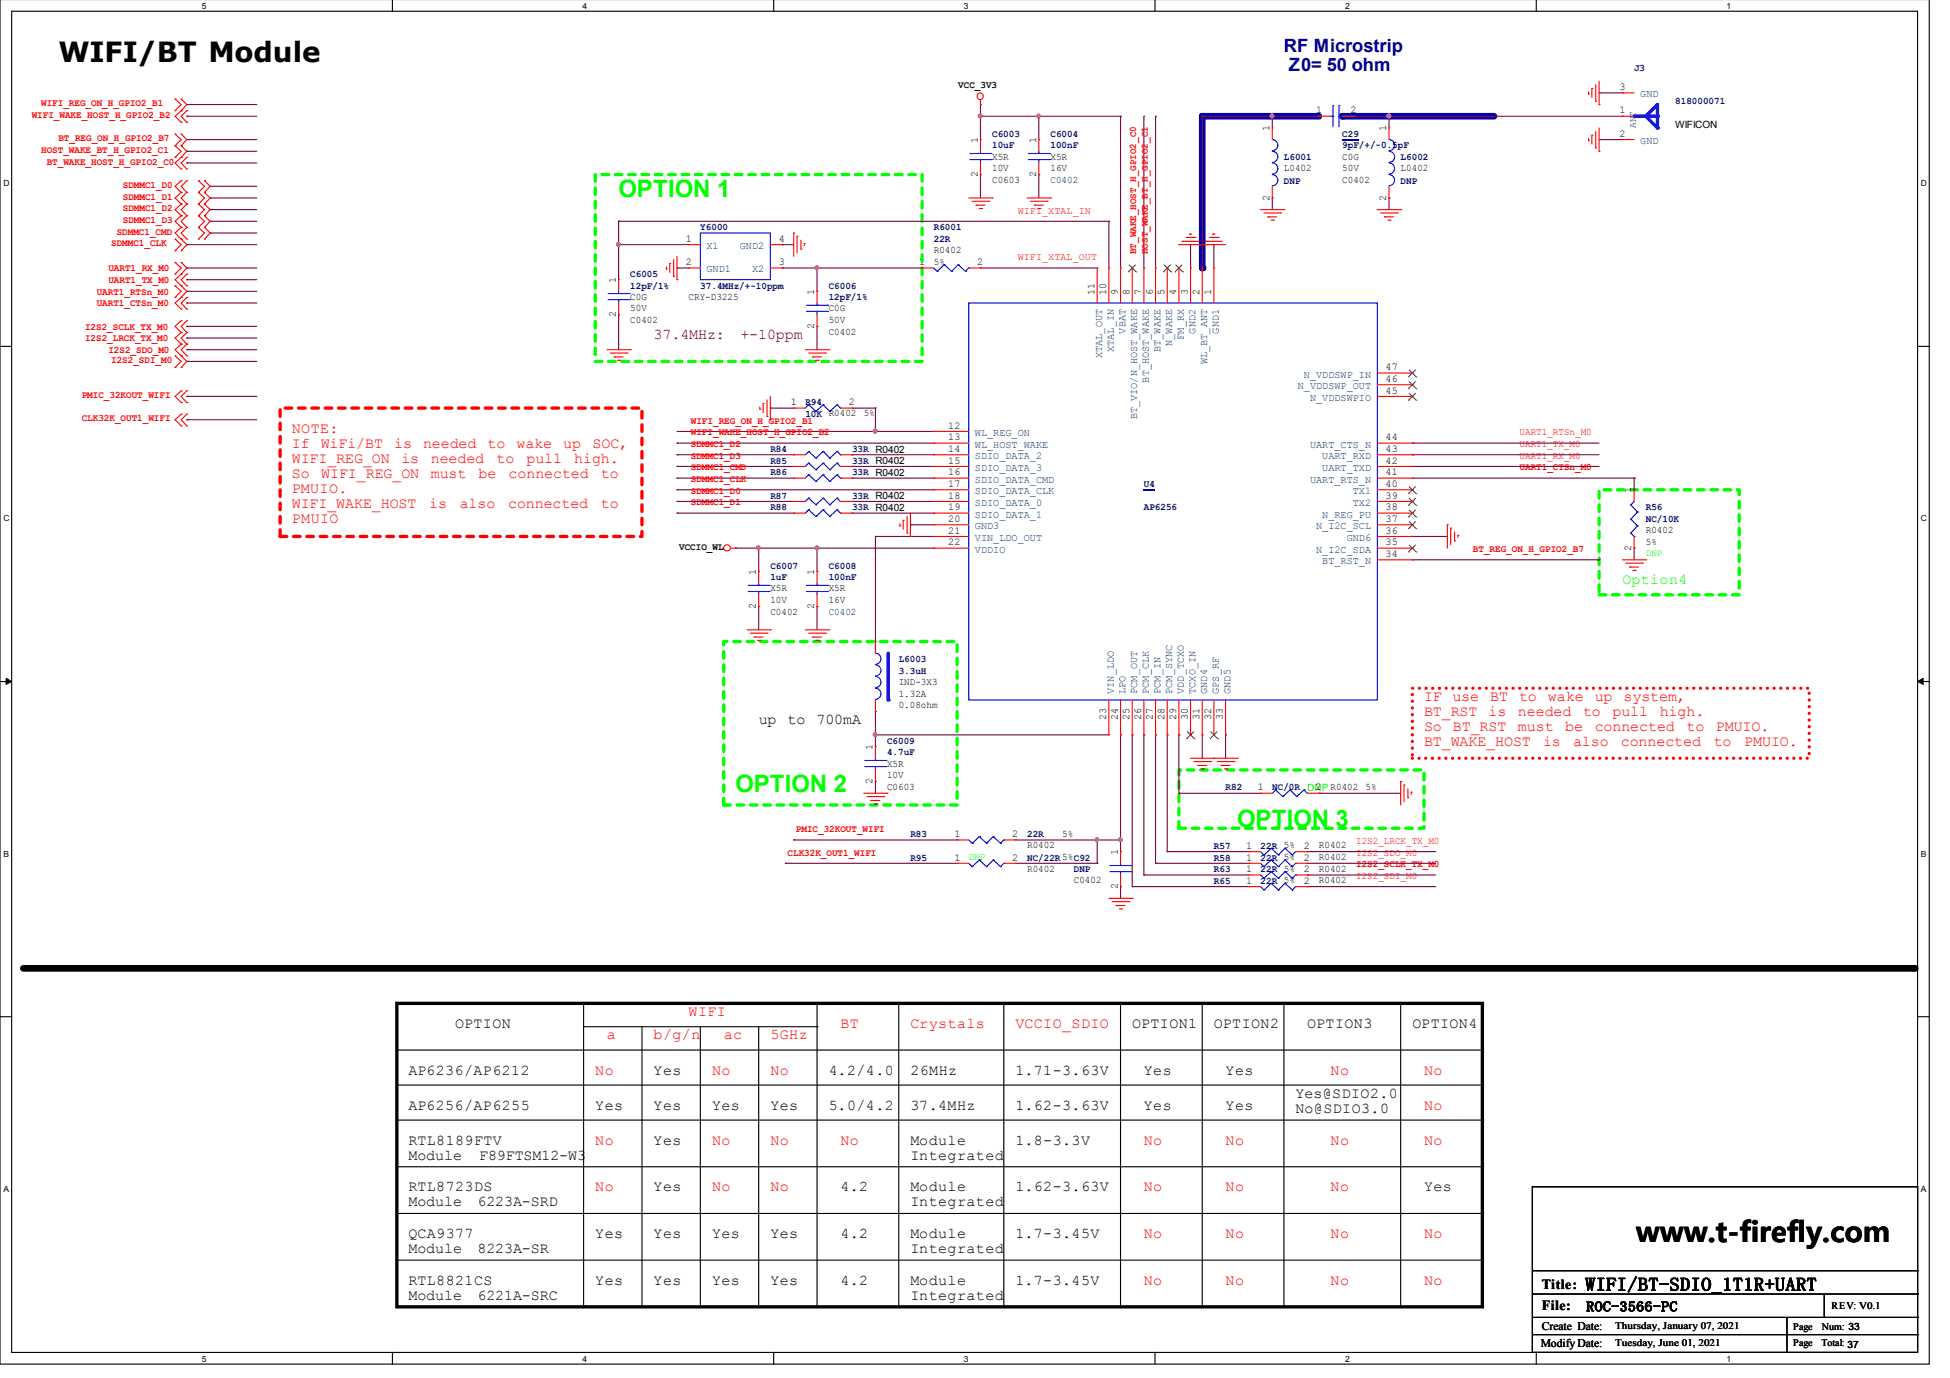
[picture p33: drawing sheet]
<svg xmlns="http://www.w3.org/2000/svg" width="297mm" height="210mm" viewBox="0 0 297 210" stroke-linecap="round" stroke-linejoin="round" font-family="sans-serif">
<defs><g id="words">
<g font-size="4.2">
<text x="8.9" y="9.5">WIFI/BT Module</text>
<text x="249.3" y="189.2">www.t-firefly.com</text>
</g>
<g font-size="3.6" fill="#01ff00">
<text x="94.2" y="30">OPTION 1</text>
<text x="112" y="120.7">OPTION 2</text>
<text x="188.5" y="126">OPTION 3</text>
</g>
<g font-size="2.8" fill="#00007f">
<text x="195.6" y="7.9">RF Microstrip</text>
<text x="196.3" y="10.8">Z0= 50 ohm</text>
</g>
<text font-size="2.8" x="241.5" y="196.6">WIFI/BT-SDIO_1T1R+UART</text>
<g font-size="2.3" fill="#7f0000">
<text x="99.6" y="51.7">37.4MHz:</text>
<text x="112.8" y="51.7">+-10ppm</text>
</g>
<g font-size="2.3" fill="#f00">
<text x="44.4" y="65.9">NOTE:</text>
<text x="44.4" y="68.2">If</text>
<text x="44.4" y="70.5">WIFI_REG_ON</text>
<text x="48.9" y="68.2">WiFi/BT</text>
<text x="60" y="68.2">is</text>
<text x="61.1" y="70.5">is</text>
<text x="64.4" y="68.2">needed</text>
<text x="65.6" y="70.5">needed</text>
<text x="74.3" y="68.2">to</text>
<text x="75.6" y="70.5">to</text>
<text x="78.7" y="68.2">wake</text>
<text x="80.2" y="70.5">pull</text>
<text x="85.8" y="68.2">up</text>
<text x="87.5" y="70.5">high.</text>
<text x="90.3" y="68.2">SOC,</text>
<text x="44.4" y="72.7">So</text>
<text x="44.4" y="75">PMUIO.</text>
<text x="44.4" y="77.3">WIFI_WAKE_HOST</text>
<text x="48.9" y="72.7">WIFI_REG_ON</text>
<text x="65.4" y="77.3">is</text>
<text x="65.6" y="72.7">must</text>
<text x="70" y="77.3">also</text>
<text x="72.9" y="72.7">be</text>
<text x="77.4" y="77.3">connected</text>
<text x="77.5" y="72.7">connected</text>
<text x="91.5" y="72.7">to</text>
<text x="91.5" y="77.3">to</text>
<text x="44.4" y="79.6">PMUIO</text>
<text x="216.9" y="106.8">IF use</text>
<text x="227" y="106.8">BT</text>
<text x="231.4" y="106.8">to</text>
<text x="235.8" y="106.8">wake</text>
<text x="242.9" y="106.8">up</text>
<text x="247.3" y="106.8">system,</text>
<text x="216.9" y="109.1">BT_RST</text>
<text x="216.9" y="111.3">So</text>
<text x="216.9" y="113.6">BT_WAKE_HOST</text>
<text x="221.3" y="111.3">BT_RST</text>
<text x="226.7" y="109.1">is</text>
<text x="231.2" y="109.1">needed</text>
<text x="231.2" y="111.3">must</text>
<text x="235" y="113.6">is</text>
<text x="238.4" y="111.3">be</text>
<text x="239.6" y="113.6">also</text>
<text x="241.1" y="109.1">to</text>
<text x="242.9" y="111.3">connected</text>
<text x="245.6" y="109.1">pull</text>
<text x="246.9" y="113.6">connected</text>
<text x="252.8" y="109.1">high.</text>
<text x="256.9" y="111.3">to</text>
<text x="261" y="113.6">to</text>
<text x="261.4" y="111.3">PMUIO.</text>
<text x="265.7" y="113.6">PMUIO.</text>
<text x="104.9" y="154.8">WIFI</text>
<text x="92.5" y="158.3">a</text>
<text x="99.6" y="158.3">b/g/n</text>
<text x="110.2" y="158.3">ac</text>
<text x="117.3" y="158.3">5GHz</text>
<text x="128" y="156.6">BT</text>
<text x="138.7" y="156.6">Crystals</text>
<text x="154.7" y="156.6">VCCIO_SDIO</text>
<text x="90.7" y="163.7">No</text>
<text x="108.5" y="163.7">No</text>
<text x="117.3" y="163.7">No</text>
<text x="202.7" y="163.7">No</text>
<text x="216.9" y="163.7">No</text>
<text x="216.9" y="169">No</text>
<text x="90.7" y="174.3">No</text>
<text x="108.5" y="174.3">No</text>
<text x="117.3" y="174.3">No</text>
<text x="128" y="174.3">No</text>
<text x="174.2" y="174.3">No</text>
<text x="186.7" y="174.3">No</text>
<text x="202.7" y="174.3">No</text>
<text x="216.9" y="174.3">No</text>
<text x="90.7" y="181.5">No</text>
<text x="108.5" y="181.5">No</text>
<text x="117.3" y="181.5">No</text>
<text x="174.2" y="181.5">No</text>
<text x="186.7" y="181.5">No</text>
<text x="202.7" y="181.5">No</text>
<text x="174.2" y="188.6">No</text>
<text x="186.7" y="188.6">No</text>
<text x="202.7" y="188.6">No</text>
<text x="216.9" y="188.6">No</text>
<text x="174.2" y="195.7">No</text>
<text x="186.7" y="195.7">No</text>
<text x="202.7" y="195.7">No</text>
<text x="216.9" y="195.7">No</text>
</g>
<text font-size="2.3" fill="#01ff00" x="247.1" y="89">Option4</text>
<g font-size="2.3">
<text x="115.6" y="110.3">up</text>
<text x="120" y="110.3">to</text>
<text x="124.4" y="110.3">700mA</text>
<text x="69.3" y="156.6">OPTION</text>
<text x="172.5" y="156.6">OPTION1</text>
<text x="184.9" y="156.6">OPTION2</text>
<text x="199.1" y="156.6">OPTION3</text>
<text x="215.1" y="156.6">OPTION4</text>
<text x="62.2" y="163.7">AP6236/AP6212</text>
<text x="99.6" y="163.7">Yes</text>
<text x="126.2" y="163.7">4.2/4.0</text>
<text x="138.7" y="163.7">26MHz</text>
<text x="154.7" y="163.7">1.71-3.63V</text>
<text x="174.2" y="163.7">Yes</text>
<text x="186.7" y="163.7">Yes</text>
<text x="197.4" y="167.2">Yes@SDIO2.0</text>
<text x="62.2" y="169">AP6256/AP6255</text>
<text x="90.7" y="169">Yes</text>
<text x="99.6" y="169">Yes</text>
<text x="108.5" y="169">Yes</text>
<text x="117.3" y="169">Yes</text>
<text x="126.2" y="169">5.0/4.2</text>
<text x="138.7" y="169">37.4MHz</text>
<text x="154.7" y="169">1.62-3.63V</text>
<text x="174.2" y="169">Yes</text>
<text x="186.7" y="169">Yes</text>
<text x="197.4" y="169.5">No@SDIO3.0</text>
<text x="62.2" y="174.3">RTL8189FTV</text>
<text x="62.2" y="176.6">Module</text>
<text x="73" y="176.6">F89FTSM12-W3</text>
<text x="99.6" y="174.3">Yes</text>
<text x="138.7" y="174.3">Module</text>
<text x="138.7" y="176.6">Integrated</text>
<text x="154.7" y="174.3">1.8-3.3V</text>
<text x="62.2" y="183.7">Module</text>
<text x="62.2" y="181.5">RTL8723DS</text>
<text x="72.7" y="183.7">6223A-SRD</text>
<text x="99.6" y="181.5">Yes</text>
<text x="128" y="181.5">4.2</text>
<text x="138.7" y="181.5">Module</text>
<text x="138.7" y="183.7">Integrated</text>
<text x="154.7" y="181.5">1.62-3.63V</text>
<text x="216.9" y="181.5">Yes</text>
<text x="62.2" y="190.9">Module</text>
<text x="62.2" y="188.6">QCA9377</text>
<text x="72.7" y="190.9">8223A-SR</text>
<text x="90.7" y="188.6">Yes</text>
<text x="99.6" y="188.6">Yes</text>
<text x="108.5" y="188.6">Yes</text>
<text x="117.3" y="188.6">Yes</text>
<text x="128" y="188.6">4.2</text>
<text x="138.7" y="188.6">Module</text>
<text x="138.7" y="190.9">Integrated</text>
<text x="154.7" y="188.6">1.7-3.45V</text>
<text x="62.2" y="195.7">RTL8821CS</text>
<text x="62.2" y="198">Module</text>
<text x="72.7" y="198">6221A-SRC</text>
<text x="90.7" y="195.7">Yes</text>
<text x="99.6" y="195.7">Yes</text>
<text x="108.5" y="195.7">Yes</text>
<text x="117.3" y="195.7">Yes</text>
<text x="128" y="195.7">4.2</text>
<text x="138.7" y="195.7">Module</text>
<text x="138.7" y="198">Integrated</text>
<text x="154.7" y="195.7">1.7-3.45V</text>
</g>
<g font-size="2.1">
<text x="234.9" y="196.3">Title:</text>
<text x="234.9" y="199.5">File:</text>
<text x="241.6" y="199.7">ROC-3566-PC</text>
</g>
<g font-size="1.8">
<text x="234.9" y="202.5">Create Date:</text>
<text x="234.7" y="205.2">Modify Date:</text>
</g>
<g font-size="1.6">
<text x="200.5" y="17.3">1</text>
<text x="205.7" y="17.3">2</text>
<text x="246.7" y="17.3">1</text>
<text x="246.7" y="13.7">3</text>
<text x="148.9" y="21.8" transform="rotate(-90 148.9 21.8)">1</text>
<text x="157.8" y="21.8" transform="rotate(-90 157.8 21.8)">1</text>
<text x="193.4" y="20" transform="rotate(-90 193.4 20)">1</text>
<text x="211.2" y="20" transform="rotate(-90 211.2 20)">1</text>
<text x="246.7" y="20.8">2</text>
<text x="148.9" y="27" transform="rotate(-90 148.9 27)">2</text>
<text x="157.8" y="27" transform="rotate(-90 157.8 27)">2</text>
<text x="193.4" y="30.6" transform="rotate(-90 193.4 30.6)">2</text>
<text x="211.2" y="30.6" transform="rotate(-90 211.2 30.6)">2</text>
<text x="104.5" y="36.8">1</text>
<text x="104.5" y="40.4">2</text>
<text x="118.6" y="40.4">3</text>
<text x="118.6" y="36.8">4</text>
<text x="140" y="40.4">1</text>
<text x="148.8" y="40.4">2</text>
<text x="93.8" y="43.1" transform="rotate(-90 93.8 43.1)">1</text>
<text x="124" y="44.9" transform="rotate(-90 124 44.9)">1</text>
<text x="166.7" y="44.9" transform="rotate(-90 166.7 44.9)">11</text>
<text x="168.5" y="44.9" transform="rotate(-90 168.5 44.9)">10</text>
<text x="170.3" y="44.9" transform="rotate(-90 170.3 44.9)">9</text>
<text x="172" y="44.9" transform="rotate(-90 172 44.9)">8</text>
<text x="173.8" y="44.9" transform="rotate(-90 173.8 44.9)">7</text>
<text x="175.6" y="44.9" transform="rotate(-90 175.6 44.9)">6</text>
<text x="177.4" y="44.9" transform="rotate(-90 177.4 44.9)">5</text>
<text x="179.2" y="44.9" transform="rotate(-90 179.2 44.9)">4</text>
<text x="180.9" y="44.9" transform="rotate(-90 180.9 44.9)">3</text>
<text x="182.7" y="44.9" transform="rotate(-90 182.7 44.9)">2</text>
<text x="184.5" y="44.9" transform="rotate(-90 184.5 44.9)">1</text>
<text x="93.8" y="48.4" transform="rotate(-90 93.8 48.4)">2</text>
<text x="124" y="50.1" transform="rotate(-90 124 50.1)">2</text>
<text x="211.1" y="60">45</text>
<text x="211.1" y="58.2">46</text>
<text x="211.1" y="56.4">47</text>
<text x="120.5" y="61.7">1</text>
<text x="129.3" y="61.7">2</text>
<text x="144.4" y="65.3">12</text>
<text x="144.4" y="67.1">13</text>
<text x="144.4" y="68.8">14</text>
<text x="144.4" y="70.6">15</text>
<text x="211.1" y="70.6">42</text>
<text x="211.1" y="68.8">43</text>
<text x="211.1" y="67.1">44</text>
<text x="144.4" y="76">18</text>
<text x="144.4" y="74.2">17</text>
<text x="144.4" y="72.4">16</text>
<text x="144.4" y="77.7">19</text>
<text x="211.1" y="76">39</text>
<text x="211.1" y="77.7">38</text>
<text x="211.1" y="74.2">40</text>
<text x="211.1" y="72.4">41</text>
<text x="248.5" y="75.1" transform="rotate(-90 248.5 75.1)">1</text>
<text x="144.4" y="83.1">22</text>
<text x="144.4" y="79.5">20</text>
<text x="144.4" y="81.3">21</text>
<text x="211.1" y="79.5">37</text>
<text x="211.1" y="83.1">35</text>
<text x="211.1" y="81.3">36</text>
<text x="248.5" y="83.9" transform="rotate(-90 248.5 83.9)">2</text>
<text x="115.1" y="87.6" transform="rotate(-90 115.1 87.6)">1</text>
<text x="124" y="87.6" transform="rotate(-90 124 87.6)">1</text>
<text x="211.1" y="84.9">34</text>
<text x="115.1" y="92.8" transform="rotate(-90 115.1 92.8)">2</text>
<text x="124" y="92.8" transform="rotate(-90 124 92.8)">2</text>
<text x="168.5" y="109.7" transform="rotate(-90 168.5 109.7)">23</text>
<text x="170.3" y="109.7" transform="rotate(-90 170.3 109.7)">24</text>
<text x="172" y="109.7" transform="rotate(-90 172 109.7)">25</text>
<text x="173.8" y="109.7" transform="rotate(-90 173.8 109.7)">26</text>
<text x="175.6" y="109.7" transform="rotate(-90 175.6 109.7)">27</text>
<text x="177.4" y="109.7" transform="rotate(-90 177.4 109.7)">28</text>
<text x="179.2" y="109.7" transform="rotate(-90 179.2 109.7)">29</text>
<text x="180.9" y="109.7" transform="rotate(-90 180.9 109.7)">30</text>
<text x="182.7" y="109.7" transform="rotate(-90 182.7 109.7)">31</text>
<text x="184.5" y="109.7" transform="rotate(-90 184.5 109.7)">32</text>
<text x="186.3" y="109.7" transform="rotate(-90 186.3 109.7)">33</text>
<text x="132.9" y="119.5" transform="rotate(-90 132.9 119.5)">2</text>
<text x="132.9" y="114.2" transform="rotate(-90 132.9 114.2)">1</text>
<text x="191.6" y="120.4">1</text>
<text x="200.4" y="120.4">2</text>
<text x="145.4" y="127.5">1</text>
<text x="145.4" y="131.1">1</text>
<text x="154.2" y="127.5">2</text>
<text x="154.2" y="131.1">2</text>
<text x="170.3" y="130.2" transform="rotate(-90 170.3 130.2)">1</text>
<text x="189.8" y="131.1">1</text>
<text x="189.8" y="129.3">1</text>
<text x="198.6" y="131.1">2</text>
<text x="198.6" y="129.3">2</text>
<text x="170.3" y="135.5" transform="rotate(-90 170.3 135.5)">2</text>
<text x="189.8" y="132.9">1</text>
<text x="189.8" y="134.6">1</text>
<text x="198.6" y="132.9">2</text>
<text x="198.6" y="134.6">2</text>
</g>
<g font-size="1.6" fill="#003f7f">
<text x="249.9" y="14.8">GND</text>
<text x="249.9" y="21.9">GND</text>
<text x="107.6" y="37.9">X1</text>
<text x="107.6" y="41.5">GND1</text>
<text x="112.7" y="37.9">GND2</text>
<text x="114.6" y="41.5">X2</text>
<text x="169.7" y="53.6" transform="rotate(-90 169.7 53.6)">XTAL_IN</text>
<text x="171.4" y="50.8" transform="rotate(-90 171.4 50.8)">VBAT</text>
<text x="176.8" y="53.6" transform="rotate(-90 176.8 53.6)">BT_WAKE</text>
<text x="178.6" y="52.7" transform="rotate(-90 178.6 52.7)">N_WAKE</text>
<text x="180.3" y="51.7" transform="rotate(-90 180.3 51.7)">FM_RX</text>
<text x="182.1" y="50.8" transform="rotate(-90 182.1 50.8)">GND2</text>
<text x="185.7" y="50.8" transform="rotate(-90 185.7 50.8)">GND1</text>
<text x="167.9" y="54.5" transform="rotate(-90 167.9 54.5)">XTAL_OUT</text>
<text x="175" y="58.3" transform="rotate(-90 175 58.3)">BT_HOST_WAKE</text>
<text x="183.9" y="55.5" transform="rotate(-90 183.9 55.5)">WL_BT_ANT</text>
<text x="197.7" y="59.3">N_VDDSWP_OUT</text>
<text x="198.6" y="57.5">N_VDDSWP_IN</text>
<text x="173.2" y="63.9" transform="rotate(-90 173.2 63.9)">BT_VIO/N_HOST_WAKE</text>
<text x="199.6" y="61.1">N_VDDSWPIO</text>
<text x="148.5" y="68.2">WL_HOST_WAKE</text>
<text x="148.5" y="69.9">SDIO_DATA_2</text>
<text x="148.5" y="71.7">SDIO_DATA_3</text>
<text x="148.5" y="66.4">WL_REG_ON</text>
<text x="199.6" y="68.2">UART_CTS_N</text>
<text x="201.4" y="71.7">UART_TXD</text>
<text x="201.4" y="69.9">UART_RXD</text>
<text x="148.5" y="77.1">SDIO_DATA_0</text>
<text x="148.5" y="75.3">SDIO_DATA_CLK</text>
<text x="148.5" y="73.5">SDIO_DATA_CMD</text>
<text x="199.6" y="73.5">UART_RTS_N</text>
<text x="206.1" y="77.1">TX2</text>
<text x="206.1" y="75.3">TX1</text>
<text x="148.5" y="78.8">SDIO_DATA_1</text>
<text x="148.5" y="80.6">GND3</text>
<text x="148.5" y="82.4">VIN_LDO_OUT</text>
<text x="200.5" y="80.6">N_I2C_SCL</text>
<text x="201.4" y="78.8">N_REG_PU</text>
<text x="205.1" y="82.4">GND6</text>
<text x="148.5" y="84.2">VDDIO</text>
<text x="200.5" y="84.2">N_I2C_SDA</text>
<text x="201.4" y="86">BT_RST_N</text>
<text x="169.7" y="105.7" transform="rotate(-90 169.7 105.7)">VIN_LDO</text>
<text x="171.4" y="105.7" transform="rotate(-90 171.4 105.7)">LPO</text>
<text x="173.2" y="105.7" transform="rotate(-90 173.2 105.7)">PCM_OUT</text>
<text x="175" y="105.7" transform="rotate(-90 175 105.7)">PCM_CLK</text>
<text x="176.8" y="105.7" transform="rotate(-90 176.8 105.7)">PCM_IN</text>
<text x="178.6" y="105.7" transform="rotate(-90 178.6 105.7)">PCM_SYNC</text>
<text x="180.3" y="105.7" transform="rotate(-90 180.3 105.7)">VDD_TCXO</text>
<text x="182.1" y="105.7" transform="rotate(-90 182.1 105.7)">TCXO_IN</text>
<text x="183.9" y="105.7" transform="rotate(-90 183.9 105.7)">GND4</text>
<text x="185.7" y="105.7" transform="rotate(-90 185.7 105.7)">GPS_RF</text>
<text x="187.5" y="105.7" transform="rotate(-90 187.5 105.7)">GND5</text>
</g>
<g font-size="1.5" fill="#00007f">
<text x="248.9" y="10.9">J3</text>
<text x="255.2" y="15.8">818000071</text>
<text x="151.1" y="20.8">C6003</text>
<text x="151.1" y="22.6">10uF</text>
<text x="160" y="20.8">C6004</text>
<text x="160" y="22.6">100nF</text>
<text x="204.5" y="20.8">C29</text>
<text x="204.5" y="22.6">9pF/+/-0.5pF</text>
<text x="160" y="27.9">C0402</text>
<text x="195.6" y="24.4">L6001</text>
<text x="195.6" y="28">DNP</text>
<text x="213.4" y="24.4">L6002</text>
<text x="213.4" y="28">DNP</text>
<text x="106.7" y="35.1">Y6000</text>
<text x="142.2" y="35.1">R6001</text>
<text x="142.2" y="36.8">22R</text>
<text x="96" y="42.2">C6005</text>
<text x="96" y="44">12pF/1%</text>
<text x="106.7" y="44">37.4MHz/+-10ppm</text>
<text x="126.2" y="44">C6006</text>
<text x="126.2" y="45.7">12pF/1%</text>
<text x="122.7" y="61.7">R94</text>
<text x="122.7" y="63.5">10K R0402</text>
<text x="117.3" y="70.6">R85</text>
<text x="117.3" y="68.8">R84</text>
<text x="129.8" y="70.6">33R R0402</text>
<text x="129.8" y="68.8">33R R0402</text>
<text x="117.3" y="76">R87</text>
<text x="117.3" y="72.4">R86</text>
<text x="117.3" y="77.7">R88</text>
<text x="129.8" y="76">33R R0402</text>
<text x="129.8" y="72.4">33R R0402</text>
<text x="129.8" y="77.7">33R R0402</text>
<text x="174.2" y="74.2">U4</text>
<text x="174.2" y="77.7">AP6256</text>
<text x="250.7" y="77.7">R56</text>
<text x="250.7" y="79.5">NC/10K</text>
<text x="117.3" y="86.6">C6007</text>
<text x="117.3" y="88.4">1uF</text>
<text x="126.2" y="86.6">C6008</text>
<text x="126.2" y="88.4">100nF</text>
<text x="126.2" y="93.7">C0402</text>
<text x="136.9" y="100.9">L6003</text>
<text x="136.9" y="102.6">3.3uH</text>
<text x="135.1" y="113.3">C6009</text>
<text x="135.1" y="115.1">4.7uF</text>
<text x="186.7" y="120.4">R82</text>
<text x="193.8" y="120.4">NC/0R</text>
<text x="138.7" y="127.5">R83</text>
<text x="138.7" y="131.1">R95</text>
<text x="156.5" y="127.5">22R</text>
<text x="156.5" y="131.1">NC/22R5%C92</text>
<text x="184.9" y="131.1">R58</text>
<text x="184.9" y="129.3">R57</text>
<text x="192" y="131.1">22R 5%</text>
<text x="192" y="129.3">22R 5%</text>
<text x="163.6" y="132.9">DNP</text>
<text x="184.9" y="132.9">R63</text>
<text x="184.9" y="134.6">R65</text>
<text x="192" y="132.9">22R 5%</text>
<text x="192" y="134.6">22R 5%</text>
</g>
<g font-size="1.5" fill="#f00">
<text x="4.8" y="18">WIFI_WAKE_HOST_H_GPIO2_B2</text>
<text x="6.3" y="16.2">WIFI_REG_ON_H_GPIO2_B1</text>
<text x="6.3" y="23.3">HOST_WAKE_BT_H_GPIO2_C1</text>
<text x="8.9" y="21.5">BT_REG_ON_H_GPIO2_B7</text>
<text x="7.1" y="25.1">BT_WAKE_HOST_H_GPIO2_C0</text>
<text x="18.7" y="28.6">SDMMC1_D0</text>
<text x="17.8" y="35.7">SDMMC1_CMD</text>
<text x="18.7" y="34">SDMMC1_D3</text>
<text x="18.7" y="32.2">SDMMC1_D2</text>
<text x="18.7" y="30.4">SDMMC1_D1</text>
<text x="155" y="32.5">WIFI_XTAL_IN</text>
<text x="16.5" y="41.3">UART1_RX_M0</text>
<text x="16.9" y="37.5">SDMMC1_CLK</text>
<text x="155" y="39.6">WIFI_XTAL_OUT</text>
<text x="173.1" y="38.7" transform="rotate(-90 173.1 38.7)">BT_WAKE_HOST_H_GPIO2_C0</text>
<text x="174.8" y="38.7" transform="rotate(-90 174.8 38.7)">HOST_WAKE_BT_H_GPIO2_C1</text>
<text x="14.7" y="44.9">UART1_RTSn_M0</text>
<text x="14.7" y="46.7">UART1_CTSn_M0</text>
<text x="16.5" y="43.1">UART1_TX_M0</text>
<text x="13" y="50.2">I2S2_SCLK_TX_M0</text>
<text x="13" y="52">I2S2_LRCK_TX_M0</text>
<text x="16.5" y="53.8">I2S2_SDO_M0</text>
<text x="16.9" y="55.3">I2S2_SDI_M0</text>
<text x="12.4" y="60.6">PMIC_32KOUT_WIFI</text>
<text x="12.4" y="64.2">CLK32K_OUT1_WIFI</text>
<text x="105.2" y="64.5">WIFI_REG_ON_H_GPIO2_B1</text>
<text x="105.2" y="66.3">WIFI_WAKE_HOST_H_GPIO2_B2</text>
<text x="105.2" y="68.1">SDMMC1_D2</text>
<text x="105.2" y="69.9">SDMMC1_D3</text>
<text x="105.2" y="71.6">SDMMC1_CMD</text>
<text x="231.5" y="71.6">UART1_CTSn_M0</text>
<text x="231.5" y="66.3">UART1_RTSn_M0</text>
<text x="231.5" y="68.1">UART1_TX_M0</text>
<text x="231.5" y="69.9">UART1_RX_M0</text>
<text x="105.2" y="73.4">SDMMC1_CLK</text>
<text x="105.2" y="77">SDMMC1_D1</text>
<text x="105.2" y="75.2">SDMMC1_D0</text>
<text x="224.4" y="84.1">BT_REG_ON_H_GPIO2_B7</text>
<text x="120" y="130.3">CLK32K_OUT1_WIFI</text>
<text x="121.2" y="126.8">PMIC_32KOUT_WIFI</text>
<text x="206.6" y="128.5">I2S2_LRCK_TX_M0</text>
<text x="206.6" y="130.3">I2S2_SDO_M0</text>
<text x="206.6" y="132.1">I2S2_SCLK_TX_M0</text>
<text x="206.6" y="133.9">I2S2_SDI_M0</text>
</g>
<g font-size="1.5">
<text x="146" y="13.4">VCC_3V3</text>
<text x="255.2" y="19.5">WIFICON</text>
<text x="151.1" y="27.9">C0603</text>
<text x="151.1" y="24.3">X5R</text>
<text x="151.1" y="26.1">10V</text>
<text x="160" y="24.3">X5R</text>
<text x="160" y="26.1">16V</text>
<text x="195.6" y="26.1">L0402</text>
<text x="204.5" y="27.9">C0402</text>
<text x="204.5" y="24.3">C0G</text>
<text x="204.5" y="26.1">50V</text>
<text x="213.4" y="26.1">L0402</text>
<text x="142.2" y="38.5">R0402</text>
<text x="142.2" y="40.3">5%</text>
<text x="96" y="45.6">C0G</text>
<text x="96" y="47.4">50V</text>
<text x="104.9" y="45.6">CRY-D3225</text>
<text x="126.2" y="47.4">C0G</text>
<text x="96" y="49.2">C0402</text>
<text x="126.2" y="51">C0402</text>
<text x="126.2" y="49.2">50V</text>
<text x="131.6" y="63.4">5%</text>
<text x="103.5" y="83.7">VCCIO_WL</text>
<text x="250.7" y="81.2">R0402</text>
<text x="250.7" y="83">5%</text>
<text x="117.3" y="93.7">C0402</text>
<text x="117.3" y="90.1">X5R</text>
<text x="117.3" y="91.9">10V</text>
<text x="126.2" y="90.1">X5R</text>
<text x="126.2" y="91.9">16V</text>
<text x="136.9" y="104.3">IND-3X3</text>
<text x="136.9" y="106.1">1.32A</text>
<text x="136.9" y="107.9">0.08ohm</text>
<text x="135.1" y="116.8">X5R</text>
<text x="135.1" y="118.5">10V</text>
<text x="135.1" y="120.3">C0603</text>
<text x="208" y="120.3">5%</text>
<text x="156.5" y="129.2">R0402</text>
<text x="161.8" y="127.4">5%</text>
<text x="200.9" y="131">R0402</text>
<text x="200.9" y="129.2">R0402</text>
<text x="156.5" y="132.8">R0402</text>
<text x="163.6" y="134.5">C0402</text>
<text x="200.9" y="132.8">R0402</text>
<text x="200.9" y="134.5">R0402</text>
<text x="246" y="202.4">Thursday, January 07, 2021</text>
<text x="273.1" y="202.5">Page</text>
<text x="277.5" y="202.5">Num: 33</text>
<text x="279" y="199.3">REV: V0.1</text>
<text x="246" y="205.1">Tuesday, June 01, 2021</text>
<text x="273.1" y="205.1">Page</text>
<text x="277.5" y="205.1">Total: 37</text>
</g>
<text font-size="1.5" fill="#003f7f" x="249.2" y="19.5" transform="rotate(-90 249.2 19.5)">ANT</text>
<g font-size="1.5" fill="#01ff00">
<text x="250.7" y="84.8">DNP</text>
<text x="199.1" y="120.5">DNP R0402</text>
<text x="147.6" y="131">DNP</text>
</g>
<g font-size="1.3">
<text x="30.7" y="1.4">5</text>
<text x="88.7" y="1.4">4</text>
<text x="146.8" y="1.4">3</text>
<text x="204.9" y="1.4">2</text>
<text x="263" y="1.4">1</text>
<text x=".5" y="28.4">D</text>
<text x="292.6" y="28.4">D</text>
<text x=".5" y="79.4">C</text>
<text x="292.6" y="79.4">C</text>
<text x=".5" y="130.5">B</text>
<text x="292.6" y="130.5">B</text>
<text x=".5" y="181.5">A</text>
<text x="292.6" y="181.5">A</text>
<text x="30.7" y="207.4">5</text>
<text x="88.7" y="207.4">4</text>
<text x="146.8" y="207.4">3</text>
<text x="204.9" y="207.4">2</text>
<text x="263" y="207.4">1</text>
</g>
</g></defs>
<path d="M0 -.1v207.9h293.9v-207.9M1.8 1.7h290.3v204.3h-290.3z" fill="none" stroke="#000" stroke-width=".17"/>
<g fill="#fff">
<path d="M30.7 .2h.6v1.3h-.6z"/>
<path d="M30.7 206.3h.6v1.3h-.6z"/>
</g>
<path d="M59.8 -.1v1.8M59.8 206v1.8" fill="none" stroke="#000" stroke-width=".17"/>
<g fill="#fff">
<path d="M88.7 .2h.6v1.3h-.6z"/>
<path d="M88.7 206.3h.6v1.3h-.6z"/>
</g>
<path d="M117.9 -.1v1.8M117.9 206v1.8" fill="none" stroke="#000" stroke-width=".17"/>
<g fill="#fff">
<path d="M146.8 .2h.6v1.3h-.6z"/>
<path d="M146.8 206.3h.6v1.3h-.6z"/>
</g>
<path d="M175.9 -.1v1.8M175.9 206v1.8" fill="none" stroke="#000" stroke-width=".17"/>
<g fill="#fff">
<path d="M204.9 .2h.6v1.3h-.6z"/>
<path d="M204.9 206.3h.6v1.3h-.6z"/>
</g>
<path d="M234 -.1v1.8M234 206v1.8" fill="none" stroke="#000" stroke-width=".17"/>
<g fill="#fff">
<path d="M263 .2h.6v1.3h-.6z"/>
<path d="M263 206.3h.6v1.3h-.6z"/>
<path d="M.5 27.2h.9v1.3h-.9z"/>
<path d="M292.6 27.2h.9v1.3h-.9z"/>
<path d="M.5 78.2h.9v1.4h-.9z"/>
<path d="M292.6 78.2h.9v1.4h-.9z"/>
</g>
<path d="M0 52.8h1.8M292.1 52.8h1.8" fill="none" stroke="#000" stroke-width=".17"/>
<g fill="#fff">
<path d="M.5 129.3h.8v1.4h-.8z"/>
<path d="M292.6 129.3h.8v1.4h-.8z"/>
</g>
<path d="M0 103.8h1.8M292.1 103.8h1.8" fill="none" stroke="#000" stroke-width=".17"/>
<path d="M.9 103.3l.9 .5-.9 .4zM292.1 103.8l.8-.5v.9z" fill="#000" stroke="#000" stroke-width=".15"/>
<g fill="#fff">
<path d="M.5 180.4h.7v1.3h-.7z"/>
<path d="M292.6 180.4h.7v1.3h-.7z"/>
</g>
<path d="M0 154.9h1.8M292.1 154.9h1.8" fill="none" stroke="#000" stroke-width=".17"/>
<path d="M90.7 26.6h49.8v28.4h-49.8zM110.2 97.7h35.6v24.9h-35.6zM179.6 117.3h37.3v8.9h-37.3z" fill="none" stroke="#01ff00" stroke-width=".51" stroke-dasharray="1 1"/>
<path d="M183.1 17.7h17.8" fill="none" stroke="#00009f" stroke-width="1"/>
<circle cx="183.1" cy="17.7" r=".51" fill="#00009f"/>
<path d="M204.5 17.7h23.1" fill="none" stroke="#00009f" stroke-width="1"/>
<circle cx="204.5" cy="17.7" r=".51" fill="#00009f"/>
<path d="M183.1 17.7v23.1" fill="none" stroke="#00009f" stroke-width="1"/>
<circle cx="183.1" cy="40.8" r=".51" fill="#00009f"/>
<path d="M42.7 62.2h55.1v19.5h-55.1z" fill="none" stroke="#f00" stroke-width=".51" stroke-dasharray="1 1"/>
<path d="M215.1 104.8h60.5v10.7h-60.5z" fill="none" stroke="#f00" stroke-width=".51" stroke-dasharray="0 1"/>
<path d="M3.6 147.5h288" fill="none" stroke="#000" stroke-width="1"/>
<circle cx="291.6" cy="147.5" r=".51" fill="#000"/>
<g fill="none" stroke="#000" stroke-width=".17">
<path d="M60.5 159.9h.1M60.5 159.9h165.3M88.9 152.8v46.3M88.9 156.4h35.6M97.8 156.4v42.7M106.7 156.4v42.7M115.6 156.4v42.7M124.5 156.4h.1M124.5 152.8v46.3M136.9 152.8v46.3M152.9 152.8v46.3M170.7 152.8v46.3"/>
<path d="M183.1 152.8v46.3M195.6 152.8v46.3M213.4 152.8v46.3M60.5 170.6h.1M60.5 165.3h.1M60.5 177.7h.1M60.5 170.6h165.3M60.5 165.3h165.3M60.5 177.7h165.3M60.5 192h.1M60.5 184.8h.1M60.5 192h165.3"/>
<path d="M60.5 184.8h165.3M88.9 199.1h.1M97.8 199.1h.1M106.7 199.1h.1M115.6 199.1h.1M124.5 199.1h.1M136.9 199.1h.1M152.9 199.1h.1M170.7 199.1h.1M183.1 199.1h.1M195.6 199.1h.1M213.4 199.1h.1"/>
<path d="M233.4 180.8h58.7v25.2h-58.7zM233.4 193.6h58.7M233.4 197.1h58.7M277.9 197.1v3.6M292.1 193.6h.1M292.1 197.1h.1M233.4 200.7h58.7M233.4 203.3h58.7M272.2 206h.1M272.2 200.7v5.3M277.9 200.7h.1M292.1 200.7h.1"/>
<path d="M292.1 203.3h.1"/>
</g>
<path d="M60.5 152.8h165.3v46.3h-165.3z" fill="none" stroke="#000" stroke-width=".51"/>
<path d="M243.6 74.6h21.3v16h-21.3z" fill="none" stroke="#01ff00" stroke-width=".51" stroke-dasharray="1 1"/>
<g fill="none" stroke="#7f003f" stroke-width=".17">
<path d="M28.4 15.9h.1M28.4 17.7h.1M28.4 15.9h10.7M28.4 17.7h10.7M149.4 15.9h.1M149.4 17.7h.1M149.4 17.7h21.3M149.4 15.9v5.4M158.2 17.7h.1M158.2 17.7v3.6M170.7 17.7h.1M170.7 17.7v23.1"/>
<path d="M174.2 17.7h.1M174.2 17.7v23.1M176 17.7h.1M176 17.7v23.1M183.1 17.7h.1M183.1 17.7h17.8M183.1 17.7v23.1M193.8 17.7h.1M193.8 17.7v1.8M206.2 17.7h.1M206.2 17.7h40.9M211.6 17.7h.1"/>
<path d="M211.6 17.7v1.8M243.6 14.2h.1M243.6 14.2h3.5M28.4 24.8h.1M28.4 21.3h.1M28.4 23h.1M28.4 37.3h.1M28.4 37.3h10.7M28.4 24.8h10.7M28.4 21.3h10.7M28.4 23h10.7M32 31.9h.1"/>
<path d="M32 33.7h.1M32 35.5h.1M32 30.2h.1M32 28.4h.1M32 33.7h7.1M32 31.9h7.1M32 35.5h7.1M32 30.2h7.1M32 28.4h7.1M94.2 33.7h.1M94.2 37.3h.1M94.2 33.7v8.9"/>
<path d="M94.2 33.7h74.7M94.2 37.3h10.7M119.1 37.3h.1M119.1 37.3h1.8M149.4 26.6h.1M149.4 26.6v3.6M158.2 26.6h.1M158.2 26.6v3.6M168.9 33.7h.1M168.9 33.7v7.1M181.4 37.3h.1M181.4 37.3v3.5"/>
<path d="M184.9 37.3h.1M184.9 37.3v3.5M193.8 30.2h.1M193.8 30.2v1.7M211.6 30.2h.1M211.6 30.2v1.7M243.6 21.3h.1M243.6 21.3h3.5M28.4 44.4h.1M28.4 40.8h.1M28.4 42.6h.1M28.4 46.2h.1"/>
<path d="M28.4 49.7h.1M28.4 51.5h.1M28.4 53.3h.1M28.4 55h.1M28.4 40.8h10.7M28.4 44.4h10.7M28.4 42.6h10.7M28.4 46.2h10.7M28.4 49.7h10.7M28.4 51.5h10.7M28.4 53.3h10.7M28.4 55h10.7"/>
<path d="M94.2 47.9h.1M94.2 47.9v5.4M103.1 40.8h.1M103.1 40.8h1.8M119.1 40.8h.1M119.1 40.8h21.4M124.5 40.8h.1M124.5 49.7h.1M124.5 40.8v3.6M124.5 49.7v3.6M149.4 40.8h.1M149.4 40.8h17.7"/>
<path d="M28.4 60.4h.1M28.4 63.9h.1M28.4 60.4h10.7M28.4 63.9h10.7M103.1 67.5h.1M103.1 69.3h.1M103.1 71h.1M103.1 72.8h.1M103.1 74.6h.1M103.1 78.2h.1M103.1 76.4h.1M103.1 72.8h17.8"/>
<path d="M103.1 65.7h39.1M103.1 67.5h39.1M103.1 69.3h17.8M103.1 71h17.8M103.1 74.6h39.1M103.1 78.2h17.8M103.1 76.4h17.8M117.3 62.2h.1M117.3 62.2h3.6M129.8 78.2h.1M129.8 72.8h.1M129.8 71h.1"/>
<path d="M129.8 69.3h.1M129.8 76.4h.1M129.8 72.8h12.4M129.8 69.3h12.4M129.8 71h12.4M129.8 78.2h12.4M129.8 76.4h12.4M129.8 62.2h3.6M133.4 65.7h.1M133.4 62.2h.1M133.4 62.2v3.5M138.7 79.9h.1"/>
<path d="M138.7 79.9h3.5M142.2 65.7h.1M215.1 67.5h.1M215.1 69.3h.1M215.1 71h.1M215.1 72.8h33.8M215.1 67.5h28.5M215.1 69.3h28.5M215.1 71h28.5M248.9 72.8h.1M248.9 72.8v1.8M112 83.5h.1"/>
<path d="M112 83.5h30.2M115.6 83.5h.1M115.6 92.4h.1M115.6 83.5v3.6M115.6 92.4v3.5M124.5 83.5h.1M124.5 92.4h.1M124.5 83.5v3.6M124.5 92.4v3.5M133.4 81.7h.1M133.4 81.7h8.8M133.4 81.7v16"/>
<path d="M215.1 81.7h.1M215.1 85.3h28.5M215.1 81.7h5.4M243.6 85.3h.1M248.9 83.5h.1M248.9 83.5v1.8M133.4 111.9h.1M133.4 108.4h.1M133.4 119.1h.1M133.4 108.4v5.3M133.4 119.1v1.7M133.4 111.9h35.5"/>
<path d="M170.7 111.9h.1M170.7 111.9v17.8M172.5 111.9h.1M172.5 111.9v23.2M174.2 111.9h.1M174.2 111.9v21.4M176 111.9h.1M176 111.9v19.6M177.8 111.9h.1M177.8 111.9v17.8M179.6 111.9h.1M179.6 111.9v8.9"/>
<path d="M183.1 111.9h.1M183.1 111.9v3.6M186.7 111.9h.1M186.7 111.9v3.6M119.6 131.5h.1M119.6 131.5h26.2M120.9 127.9h.1M120.9 127.9h24.9M154.7 131.5h12.4M154.7 127.9h16M167.1 127.9h.1M167.1 131.5h.1"/>
<path d="M167.1 127.9v3.6M170.7 135.1h.1M170.7 127.9h.1M170.7 135.1v1.7M172.5 135.1h.1M172.5 135.1h17.7M174.2 133.3h.1M174.2 133.3h16M176 131.5h.1M176 131.5h14.2M177.8 129.7h.1M177.8 129.7h12.4"/>
<path d="M179.6 120.8h.1M179.6 120.8h12.4M199.1 133.3h.1M199.1 129.7h.1M199.1 131.5h.1M199.1 135.1h.1M199.1 129.7h19.6M199.1 131.5h19.6M199.1 133.3h19.6M199.1 135.1h19.6M200.9 120.8h.1M200.9 120.8h12.5"/>
</g>
<g fill="#f0f" stroke="#f0f" stroke-width=".17">
<circle cx="124.4" cy="40.8" r=".3"/>
<circle cx="94.2" cy="37.2" r=".3"/>
<circle cx="193.8" cy="17.7" r=".3"/>
<circle cx="133.3" cy="65.7" r=".3"/>
<circle cx="124.4" cy="83.5" r=".3"/>
<circle cx="133.3" cy="111.9" r=".3"/>
<circle cx="115.5" cy="83.5" r=".3"/>
<circle cx="170.6" cy="127.9" r=".3"/>
<circle cx="211.5" cy="17.7" r=".3"/>
<circle cx="149.3" cy="17.7" r=".3"/>
<circle cx="158.2" cy="17.7" r=".3"/>
<circle cx="167.1" cy="127.9" r=".3"/>
</g>
<g fill="none" stroke="#f00" stroke-width=".17">
<path d="M26.7 16.9h.1M26.7 15.1h.1M26.7 15.1l.9 .8-.9 1M27.6 15.1h.1M27.6 16.9h.1M27.6 18.6h.1M27.6 15.1l.8 .8-.8 1M27.6 16.9l-.9 .8 .9 .9M28.4 18.6h.1M28.4 16.9h.1M28.4 16.9l-.8 .8 .8 .9M149.4 15.9h.1"/>
<path d="M149.4 15.3v.6M242 14.3h.1M242 14v.3M242.5 13.5h.1M242.5 13.5v1.3M243.1 15.4h.1M243.1 12.9v2.5M243.1 20v2.5M243.6 15.9h.1M243.6 12.4v3.5M243.6 19.5v3.5M26.7 22.2h.1"/>
<path d="M26.7 20.4h.1M26.7 24h.1M26.7 38.2h.1M26.7 36.4h.1M26.7 40h.1M26.7 36.4l.9 .9-.9 .9M26.7 20.4l.9 .9-.9 .9M26.7 22.2l.9 .8-.9 1M26.7 40l.9 .8-.9 1M27.6 32.9h.1M27.6 34.6h.1M27.6 31.1h.1"/>
<path d="M27.6 29.3h.1M27.6 27.5h.1M27.6 36.4h.1M27.6 25.8h.1M27.6 24h.1M27.6 20.4h.1M27.6 22.2h.1M27.6 38.2h.1M27.6 40h.1M27.6 27.5l-.9 .9 .9 .9M27.6 32.9l-.9 .8 .9 .9M27.6 31.1l-.9 .8 .9 1"/>
<path d="M27.6 24l-.9 .8 .9 1M27.6 29.3l-.9 .9 .9 .9M27.6 34.6l-.9 .9 1.7 1.8-.8 .9M27.6 20.4l.8 .9-.8 .9M27.6 22.2l.8 .8-.8 1M27.6 40l.8 .8-.8 1M28.4 32.9h.1M28.4 34.6h.1M28.4 31.1h.1M28.4 29.3h.1M28.4 27.5h.1M28.4 36.4h.1"/>
<path d="M28.4 25.8h.1M28.4 24h.1M28.4 32.9l-.8 .8 .8 .9M28.4 34.6l-.8 .9 .8 .9M28.4 31.1l-.8 .8 .8 1M28.4 29.3l-.8 .9 .8 .9M28.4 27.5l-.8 .9 .8 .9M28.4 24l-.8 .8 .8 1M30.2 32.9h.1M30.2 34.6h.1M30.2 31.1h.1M30.2 29.3h.1"/>
<path d="M30.2 27.5h.1M30.2 36.4h.1M30.2 32.9l1 .8-1 .9M30.2 29.3l1 .9-1 .9M30.2 31.1l1 .8-1 1M30.2 27.5l1 .9-1 .9M30.2 34.6l1 .9-1 .9M31.2 34.6h.1M31.2 32.9h.1M31.2 31.1h.1M31.2 29.3h.1M31.2 27.5h.1"/>
<path d="M31.2 36.4h.1M31.2 32.9l.8 .8-.8 .9M31.2 31.1l.8 .8-.8 1M31.2 29.3l.8 .9-.8 .9M31.2 34.6l.8 .9-.8 .9M31.2 27.5l.8 .9-.8 .9M102.6 39.6v2.5M103.1 39v3.6M120.9 35.5h.1M120.9 35.5v3.5M121.4 36h.1M121.4 36v2.5"/>
<path d="M122 37.9h.1M122 36.6v1.3M122.5 37.1h.1M122.5 37.1v.3M147.6 30.2h3.5M148.1 30.7h2.5M148.7 31.3h.1M148.7 31.3h1.3M149.2 31.8h.3M149.4 21.3h.1M149.4 26.6h.1M149.4 21.3v1.7"/>
<path d="M149.4 24.8v1.8M149.5 31.8h.1M150.6 30.7h.1M151.1 30.2h.1M156.5 30.2h3.5M157 30.7h2.5M157.6 31.3h.1M157.6 31.3h1.3M158.1 31.8h.3M158.4 31.8h.1M159.5 30.7h.1M160 30.2h.1"/>
<path d="M179.6 37.3h.1M179.6 37.3h7.1M180.1 36.8h.1M180.1 36.8h2.5M180.7 36.2h1.3M181.2 35.7h.1M181.2 35.7h.3M182 36.2h.1M183.1 37.3h.1M183.6 36.8h.1M183.6 36.8h2.6M184.2 36.2h1.4"/>
<path d="M184.7 35.7h.1M184.7 35.7h.4M185.6 36.2h.1M192 31.9h3.6M192.5 32.4h2.6M193.1 33h.1M193.1 33h1.4M193.6 33.5h.4M194 33.5h.1M195.1 32.4h.1M195.6 31.9h.1M209.8 31.9h3.6"/>
<path d="M210.3 32.4h2.6M210.9 33h.1M210.9 33h1.4M211.4 33.5h.4M211.8 33.5h.1M212.9 32.4h.1M213.4 31.9h.1M242 21.4h.1M242 21.1v.3M242.5 20.6h.1M242.5 20.6v1.3M243.1 22.5h.1"/>
<path d="M243.6 23h.1M26.7 41.8h.1M26.7 45.3h.1M26.7 43.5h.1M26.7 56h.1M26.7 54.2h.1M26.7 43.5l.9 .9-.9 .9M26.7 54.2l.9 .8-.9 1M27.6 41.8h.1M27.6 43.5h.1M27.6 45.3h.1M27.6 47.1h.1"/>
<path d="M27.6 50.6h.1M27.6 48.9h.1M27.6 52.4h.1M27.6 54.2h.1M27.6 56h.1M27.6 59.5h.1M27.6 41.8l-.9 .8 1.7 1.8-.8 .9M27.6 45.3l-.9 .9 .9 .9M27.6 48.9l-.9 .8 .9 .9M27.6 50.6l-.9 .9 .9 .9M27.6 52.4l-.9 .9 1.7 1.7-.8 1M27.6 59.5l-.9 .9 .9 .9"/>
<path d="M28.4 43.5h.1M28.4 41.8h.1M28.4 47.1h.1M28.4 45.3h.1M28.4 50.6h.1M28.4 48.9h.1M28.4 52.4h.1M28.4 54.2h.1M28.4 59.5h.1M28.4 41.8l-.8 .8 .8 .9M28.4 45.3l-.8 .9 .8 .9M28.4 48.9l-.8 .8 .8 .9"/>
<path d="M28.4 50.6l-.8 .9 .8 .9M28.4 52.4l-.8 .9 .8 .9M28.4 59.5l-.8 .9 .8 .9M92.5 53.3h3.5M93 53.8h2.5M93.6 54.4h.1M93.6 54.4h1.3M94.1 54.9h.3M94.2 42.6h.1M94.2 47.9h.1M94.2 42.6v1.8M94.2 46.2v1.7"/>
<path d="M94.4 54.9h.1M95.5 53.8h.1M96 53.3h.1M101.5 41h.1M101.5 40.7v.3M102 40.1h.1M102 40.1v1.4M102.6 42.1h.1M103.1 42.6h.1M122.7 53.3h3.5M123.2 53.8h2.5M123.8 54.4h.1"/>
<path d="M123.8 54.4h1.3M124.3 54.9h.3M124.5 44.4h.1M124.5 49.7h.1M124.5 44.4v1.8M124.5 47.9v1.8M124.6 54.9h.1M125.7 53.8h.1M126.2 53.3h.1M140.5 40.8h.1M140.5 40.8h1.7M147.6 40.8h1.8"/>
<path d="M149.4 40.8h.1M27.6 61.3h.1M27.6 64.9h.1M27.6 63.1h.1M27.6 63.1l-.9 .8 .9 1M28.4 61.3h.1M28.4 64.9h.1M28.4 63.1h.1M28.4 63.1l-.8 .8 .8 1M115.7 62.3h.1M115.7 62v.3M116.2 61.5h.1"/>
<path d="M116.2 61.5v1.3M116.8 63.4h.1M116.8 60.9v2.5M117.3 63.9h.1M117.3 60.4v3.5M137.1 79.8v.3M137.6 79.3h.1M137.6 79.3v1.3M138.2 78.7v2.5M138.7 78.2v3.5M220.5 79.9h.1M220.5 79.9v3.6"/>
<path d="M111.3 83.5h.7M112 83.5h.1M113.8 95.9h3.5M114.3 96.4h2.5M114.9 97h.1M114.9 97h1.3M115.4 97.6h.3M115.7 97.6h.1M116.8 96.4h.1M117.3 95.9h.1M122.7 95.9h3.5M123.2 96.4h2.5"/>
<path d="M123.8 97h.1M123.8 97h1.3M124.3 97.6h.3M124.6 97.6h.1M125.7 96.4h.1M126.2 95.9h.1M137.1 80.1h.1M138.2 81.2h.1M138.7 81.7h.1M221 80.4h.1M221 80.4v2.6M221.6 82.4h.1"/>
<path d="M221.6 81v1.4M222.1 81.5h.1M222.1 81.5v.4M247.1 85.3h3.6M247.7 85.8h2.5M248.2 86.4h.1M248.2 86.4h1.4M248.8 86.9h.3M249.1 86.9h.1M250.2 85.8h.1M250.7 85.3h.1M181.4 115.5h7.1"/>
<path d="M181.9 116h2.5M182.5 116.6h.1M182.5 116.6h1.3M183 117.1h.3M183.3 117.1h.1M184.4 116h.1M184.9 115.5h.1M185.4 116h2.6M186 116.6h.1M186 116.6h1.4M186.5 117.1h.4M186.9 117.1h.1"/>
<path d="M188 116h.1M188.5 115.5h.1M213.4 119.1h.1M213.4 119.1v3.5M213.9 119.6h.1M213.9 119.6v2.5M131.6 120.8h3.5M132.1 121.3h2.5M132.7 121.9h.1M132.7 121.9h1.3M133.2 122.4h.3M133.5 122.4h.1"/>
<path d="M134.6 121.3h.1M135.1 120.8h.1M168.9 136.8h3.6M169.4 137.3h2.6M170 137.9h.1M170 137.9h1.4M170.5 138.4h.4M170.9 138.4h.1M172 137.3h.1M172.5 136.8h.1M190.2 131.5h.1M190.2 131.5h1.8"/>
<path d="M192 120.8h.1M192 120.8h1.8M197.4 131.5h1.7M199.1 131.5h.1M199.1 120.8h1.8M200.9 120.8h.1M214.5 121.5h.1M214.5 120.2v1.3M215 120.7h.1M215 120.7v.3"/>
<circle cx="149.3" cy="14.7" r=".49"/>
<circle cx="110.8" cy="83.5" r=".49"/>
</g>
<g fill="none" stroke="#00f" stroke-width=".17">
<path d="M147.7 24.3h3.3M147.7 23.4h3.3M149.4 23.4h.1M149.4 24.3h.1M149.4 23v.4M149.4 24.3v.5M151 24.3h.1M151 23.4h.1M92.6 45.6h3.2M92.6 44.7h3.2M94.2 44.7h.1M94.2 45.6h.1"/>
<path d="M94.2 44.4v.3M94.2 45.6v.6M95.8 45.6h.1M95.8 44.7h.1M122.9 47.4h3.2M122.9 46.5h3.2M124.5 46.5h.1M124.5 47.4h.1M124.5 46.2v.3M124.5 47.4v.5M126.1 47.4h.1M126.1 46.5h.1"/>
<path d="M142.2 40.8l.5 .5M142.7 41.3h.1M143.8 40.3h.1M143.8 40.3l-1.1 1M143.8 40.3l1.1 1M144.9 41.3h.1M146 40.3h.1M146 40.3l-1.1 1M146 40.3l1.1 1M147.1 41.3h.1M147.6 40.8h.1M147.6 40.8l-.5 .5"/>
<path d="M192 131.5l.5 .5M192.5 132h.1M193.6 131h.1M193.6 131l-1.1 1M193.6 131l1.1 1M194.3 120.3h.1M194.3 120.3l-.5 .5M194.3 120.3l1.1 1M194.7 132h.1M195.4 121.3h.1M195.7 131h.1M195.7 131l-1 1"/>
<path d="M195.7 131l1.2 1M196.5 120.3h.1M196.5 120.3l-1.1 1M196.5 120.3l1 1M196.9 132h.1M197.4 131.5h.1M197.4 131.5l-.5 .5M197.5 121.3h.1M198.6 120.3h.1M198.6 120.3l-1.1 1M198.6 120.3l.5 .5M199.1 120.8h.1"/>
</g>
<path d="M248.9 17.7h3.6" fill="none" stroke="#00f" stroke-width=".51"/>
<circle cx="252.5" cy="17.7" r=".25" fill="#00f"/>
<path d="M252.5 15.9v3.6" fill="none" stroke="#00f" stroke-width=".51"/>
<circle cx="252.5" cy="19.5" r=".25" fill="#00f"/>
<path d="M250.7 17.7l1.8 1.8" fill="none" stroke="#00f" stroke-width=".51"/>
<circle cx="250.7" cy="17.7" r=".25" fill="#00f"/>
<path d="M252.5 15.9l-1.8 1.8" fill="none" stroke="#00f" stroke-width=".51"/>
<circle cx="250.7" cy="17.7" r=".25" fill="#00f"/>
<g fill="none" stroke="#f00" stroke-width=".17">
<path d="M247.1 17.7h.1M247.1 14.2h.1M247.1 17.7h1.8M247.1 14.2h1.8M247.1 21.3h.1M247.1 21.3h1.8M120.9 76.4h.1M120.9 76.4h1.8M128 76.4h1.8M129.8 76.4h.1M248.9 74.6h.1M248.9 74.6v1.8"/>
<path d="M124.5 87.1h.1M124.5 92.4h.1M124.5 87.1v1.7M124.5 90.6v1.8M248.9 83.5h.1M248.9 81.7v1.8M170.7 129.7h.1M170.7 135.1h.1M170.7 129.7v1.8M170.7 133.3v1.8M190.2 133.3h.1M190.2 133.3h1.8"/>
<path d="M197.4 133.3h1.7M199.1 133.3h.1"/>
</g>
<g fill="none" stroke="#00f" stroke-width=".17">
<path d="M123.2 75.9h.1M123.2 75.9l-.5 .5M123.2 75.9l1.1 1M124.3 76.9h.1M125.4 75.9h.1M125.4 75.9l-1.1 1M125.4 75.9l1 1M126.4 76.9h.1M127.5 75.9h.1M127.5 75.9l-1.1 1M127.5 75.9l.5 .5M128 76.4h.1"/>
<path d="M248.4 76.9h.1M248.4 79.1h.1M248.4 76.9l1 1.1M248.4 79.1l1 1M248.9 76.4l-.5 .5M249.4 78h.1M249.4 78l-1 1.1M122.9 90.1h3.2M122.9 89.2h3.2M124.5 89.2h.1M124.5 90.1h.1M124.5 88.8v.4"/>
<path d="M124.5 90.1v.5M126.1 90.1h.1M126.1 89.2h.1M133.4 99.5a.85 .85 0 0 1 .8 .8 .85 .85 0 0 1-.8 .9M248.4 81.2h.1M248.4 81.2l.5 .5M248.9 81.7h.1M249.4 80.1h.1M249.4 80.1l-1 1.1M133.4 101.3a.85 .85 0 0 1 .8 .8 .85 .85 0 0 1-.8 .9M133.4 103.1a.85 .85 0 0 1 .8 .8 .85 .85 0 0 1-.8 .8M133.4 104.8a.85 .85 0 0 1 .8 .9 .85 .85 0 0 1-.8 .8"/>
<path d="M169.1 132.8h3.2M169.1 131.8h3.2M170.7 131.8h.1M170.7 132.8h.1M170.7 131.5v.3M170.7 132.8v.5M172.3 132.8h.1M172.3 131.8h.1M192 133.3l.5 .5M192.5 133.8h.1M193.6 132.8h.1M193.6 132.8l-1.1 1"/>
<path d="M193.6 132.8l1.1 1M194.7 133.8h.1M195.7 132.8h.1M195.7 132.8l-1 1M195.7 132.8l1.2 1M196.9 133.8h.1M197.4 133.3h.1M197.4 133.3l-.5 .5"/>
</g>
<path d="M135.3 99.5v7.1" fill="none" stroke="#00f" stroke-width=".51"/>
<circle cx="135.3" cy="106.6" r=".25" fill="#00f"/>
<g fill="none" stroke="#f00" stroke-width=".17">
<path d="M193.8 19.5h.1M193.8 19.5v1.8M211.6 19.5h.1M211.6 19.5v1.8M104.9 37.3h.1M104.9 37.3h1.8M117.3 37.3h1.8M119.1 37.3h.1M158.2 21.3h.1M158.2 26.6h.1M158.2 21.3v1.7M158.2 24.8v1.8"/>
<path d="M193.8 30.2h.1M193.8 28.4v1.8M211.6 30.2h.1M211.6 28.4v1.8M104.9 40.8h.1M104.9 40.8h1.8M117.3 40.8h1.8M119.1 40.8h.1M120.9 71h.1M120.9 62.2h.1M120.9 72.8h.1M120.9 69.3h.1"/>
<path d="M120.9 78.2h.1M120.9 71h1.8M120.9 62.2h1.8M120.9 72.8h1.8M120.9 69.3h1.8M120.9 78.2h1.8M128 71h1.8M128 62.2h1.8M128 72.8h1.8M128 69.3h1.8M128 78.2h1.8M129.8 71h.1"/>
<path d="M129.8 62.2h.1M129.8 72.8h.1M129.8 69.3h.1M129.8 78.2h.1M115.6 87.1h.1M115.6 92.4h.1M115.6 87.1v1.7M115.6 90.6v1.8M133.4 97.7h.1M133.4 97.7v1.8M133.4 108.4h.1M133.4 113.7h.1"/>
<path d="M133.4 119.1h.1M133.4 106.6v1.8M133.4 113.7v1.8M133.4 117.3v1.8M145.8 127.9h.1M145.8 131.5h.1M145.8 127.9h1.8M145.8 131.5h1.8M152.9 127.9h1.8M152.9 131.5h1.8M154.7 127.9h.1M154.7 131.5h.1"/>
<path d="M190.2 135.1h.1M190.2 129.7h.1M190.2 135.1h1.8M190.2 129.7h1.8M197.4 135.1h1.7M197.4 129.7h1.7M199.1 135.1h.1M199.1 129.7h.1"/>
</g>
<g fill="none" stroke="#00f" stroke-width=".17">
<path d="M106.7 35.5h10.6v7.1h-10.6zM156.6 24.3h3.3M156.6 23.4h3.3M158.2 23.4h.1M158.2 24.3h.1M158.2 23v.4M158.2 24.3v.5M159.9 24.3h.1M159.9 23.4h.1M193.8 21.3a.85 .85 0 0 1 .8 .8 .85 .85 0 0 1-.8 .9M193.8 23a.85 .85 0 0 1 .8 .9 .85 .85 0 0 1-.8 .8M193.8 24.8a.85 .85 0 0 1 .8 .9 .85 .85 0 0 1-.8 .8"/>
<path d="M193.8 26.6a.85 .85 0 0 1 .8 .8 .85 .85 0 0 1-.8 .9M211.6 21.3a.85 .85 0 0 1 .8 .8 .85 .85 0 0 1-.8 .9M211.6 23a.85 .85 0 0 1 .8 .9 .85 .85 0 0 1-.8 .8M211.6 24.8a.85 .85 0 0 1 .8 .9 .85 .85 0 0 1-.8 .8M211.6 26.6a.85 .85 0 0 1 .8 .8 .85 .85 0 0 1-.8 .9M147.6 46.2h62.2v60.4h-62.2zM123.2 70.5h.1M123.2 61.7h.1M123.2 72.3h.1M123.2 68.8h.1M123.2 77.7h.1M123.2 70.5l-.5 .5"/>
<path d="M123.2 70.5l1.1 1.1M123.2 61.7l-.5 .5M123.2 61.7l1.1 1M123.2 72.3l-.5 .5M123.2 72.3l1.1 1M123.2 68.8l-.5 .5M123.2 68.8l1.1 1M123.2 77.7l-.5 .5M123.2 77.7l1.1 1M124.3 71.6h.1M124.3 62.7h.1M124.3 73.3h.1"/>
<path d="M124.3 69.8h.1M124.3 78.7h.1M125.4 70.5h.1M125.4 61.7h.1M125.4 72.3h.1M125.4 68.8h.1M125.4 77.7h.1M125.4 70.5l-1.1 1.1M125.4 70.5l1 1.1M125.4 61.7l-1.1 1M125.4 61.7l1 1M125.4 72.3l-1.1 1"/>
<path d="M125.4 72.3l1 1M125.4 68.8l-1.1 1M125.4 68.8l1 1M125.4 77.7l-1.1 1M125.4 77.7l1 1M126.4 71.6h.1M126.4 62.7h.1M126.4 73.3h.1M126.4 69.8h.1M126.4 78.7h.1M127.5 70.5h.1M127.5 61.7h.1"/>
<path d="M127.5 72.3h.1M127.5 68.8h.1M127.5 77.7h.1M127.5 70.5l-1.1 1.1M127.5 70.5l.5 .5M127.5 61.7l-1.1 1M127.5 61.7l.5 .5M127.5 72.3l-1.1 1M127.5 72.3l.5 .5M127.5 68.8l-1.1 1M127.5 68.8l.5 .5M127.5 77.7l-1.1 1"/>
<path d="M127.5 77.7l.5 .5M128 71h.1M128 62.2h.1M128 72.8h.1M128 69.3h.1M128 78.2h.1M114 90.1h3.2M114 89.2h3.2M115.6 89.2h.1M115.6 90.1h.1M115.6 88.8v.4M115.6 90.1v.5"/>
<path d="M117.2 90.1h.1M117.2 89.2h.1M131.7 116.8h3.3M131.7 115.8h3.3M133.4 115.8h.1M133.4 116.8h.1M133.4 115.5v.3M133.4 116.8v.5M135 116.8h.1M135 115.8h.1M147.6 127.9l.5 .6M147.6 131.5l.5 .5"/>
<path d="M148.1 128.5h.1M148.1 132h.1M149.2 127.4h.1M149.2 131h.1M149.2 127.4l-1.1 1.1M149.2 127.4l1.1 1.1M149.2 131l-1.1 1M149.2 131l1.1 1M150.3 128.5h.1M150.3 132h.1M151.3 127.4h.1M151.3 131h.1"/>
<path d="M151.3 127.4l-1 1.1M151.3 127.4l1.1 1.1M151.3 131l-1 1M151.3 131l1.1 1M152.4 128.5h.1M152.4 132h.1M152.9 127.9h.1M152.9 131.5h.1M152.9 127.9l-.5 .6M152.9 131.5l-.5 .5M192 135.1l.5 .5M192 129.7l.5 .5"/>
<path d="M192.5 135.6h.1M192.5 130.2h.1M193.6 134.5h.1M193.6 129.2h.1M193.6 134.5l-1.1 1.1M193.6 134.5l1.1 1.1M193.6 129.2l-1.1 1M193.6 129.2l1.1 1M194.7 135.6h.1M194.7 130.2h.1M195.7 134.5h.1M195.7 129.2h.1"/>
<path d="M195.7 134.5l-1 1.1M195.7 134.5l1.2 1.1M195.7 129.2l-1 1M195.7 129.2l1.2 1M196.9 135.6h.1M196.9 130.2h.1M197.4 135.1h.1M197.4 129.7h.1M197.4 135.1l-.5 .5M197.4 129.7l-.5 .5"/>
</g>
<path d="M174.2 74.5h1.7v.2h-1.7z" fill="#00007f"/>
<g fill="none" stroke="#f00" stroke-width=".17">
<path d="M200.9 17.7h.1M200.9 17.7h1.8M204.5 17.7h1.7M206.2 17.7h.1M167.1 40.8h.1M167.1 40.8v5.4M168.9 40.8h.1M168.9 40.8v5.4M170.7 40.8h.1M170.7 40.8v5.4M172.5 40.8h.1M172.5 40.8v5.4"/>
<path d="M174.2 40.8h.1M174.2 40.8v5.4M176 40.8h.1M176 40.8v5.4M177.8 40.8h.1M177.8 40.8v5.4M179.6 40.8h.1M179.6 40.8v5.4M181.4 40.8h.1M181.4 40.8v5.4M183.1 40.8h.1M183.1 40.8v5.4"/>
<path d="M184.9 40.8h.1M184.9 40.8v5.4M209.8 58.6h5.3M209.8 56.8h5.3M215.1 58.6h.1M215.1 56.8h.1M142.2 67.5h.1M142.2 69.3h.1M142.2 76.4h.1M142.2 74.6h.1M142.2 72.8h.1M142.2 78.2h.1"/>
<path d="M142.2 71h.1M142.2 65.7h.1M142.2 79.9h.1M142.2 79.9h5.4M142.2 76.4h5.4M142.2 78.2h5.4M142.2 74.6h5.4M142.2 67.5h5.4M142.2 69.3h5.4M142.2 72.8h5.4M142.2 71h5.4M142.2 65.7h5.4"/>
<path d="M209.8 79.9h5.3M209.8 76.4h5.3M209.8 78.2h5.3M209.8 74.6h5.3M209.8 67.5h5.3M209.8 69.3h5.3M209.8 72.8h5.3M209.8 71h5.3M209.8 60.4h5.3M215.1 79.9h.1M215.1 76.4h.1M215.1 78.2h.1"/>
<path d="M215.1 74.6h.1M215.1 71h.1M215.1 69.3h.1M215.1 72.8h.1M215.1 67.5h.1M215.1 60.4h.1M142.2 83.5h.1M142.2 81.7h.1M142.2 83.5h5.4M142.2 81.7h5.4M209.8 83.5h5.3M209.8 81.7h5.3"/>
<path d="M209.8 85.3h5.3M215.1 83.5h.1M215.1 81.7h.1M215.1 85.3h.1M168.9 111.9h.1M168.9 106.6v5.3M170.7 111.9h.1M170.7 106.6v5.3M172.5 111.9h.1M172.5 106.6v5.3M174.2 111.9h.1M174.2 106.6v5.3"/>
<path d="M176 111.9h.1M176 106.6v5.3M177.8 111.9h.1M177.8 106.6v5.3M179.6 111.9h.1M179.6 106.6v5.3M181.4 111.9h.1M181.4 106.6v5.3M183.1 111.9h.1M183.1 106.6v5.3M184.9 111.9h.1M184.9 106.6v5.3"/>
<path d="M186.7 111.9h.1M186.7 106.6v5.3"/>
</g>
<g fill="none" stroke="#7f3f00" stroke-width=".15">
<path d="M171.9 41.4h.1M172 40.3l1.1 1.1M173 40.3l-1.1 1.1M173.1 41.4h.1M177.2 41.4h.1M177.3 40.3l1.1 1.1M178.3 40.3l-1.1 1.1M178.4 41.4h.1M179 41.4h.1M179.1 40.3l1.1 1.1M180.1 40.3l-1.1 1.1M180.2 41.4h.1"/>
<path d="M214.5 59.2h.1M214.5 57.4h.1M214.6 59.9l1.1 1.1M214.6 58.1l1.1 1.1M214.6 56.3l1.1 1.1M215.6 59.9l-1.1 1.1M215.6 58.1l-1.1 1.1M215.6 56.3l-1.1 1.1M215.7 59.2h.1M215.7 57.4h.1M214.5 77h.1M214.5 78.8h.1"/>
<path d="M214.5 75.2h.1M214.5 61h.1M214.6 79.4l1.1 1.1M214.6 75.9l1.1 1.1M214.6 77.7l1.1 1.1M214.6 74.1l1.1 1.1M215.6 79.4l-1.1 1.1M215.6 75.9l-1.1 1.1M215.6 77.7l-1.1 1.1M215.6 74.1l-1.1 1.1M215.7 77h.1M215.7 78.8h.1"/>
<path d="M215.7 75.2h.1M215.7 61h.1M214.5 80.5h.1M214.5 84.1h.1M214.6 83l1.1 1.1M215.6 83l-1.1 1.1M215.7 80.5h.1M215.7 84.1h.1M180.8 112.5h.1M180.8 111.4l1.1 1.1M181.9 111.4l-1.1 1.1M181.9 112.5h.1"/>
<path d="M184.3 112.5h.1M184.4 111.4l1.1 1.1M185.4 111.4l-1.1 1.1M185.5 112.5h.1"/>
</g>
<path d="M202.7 17.7h.3M203 17.7h.1M203 16.1h.1M203 16.1v3.2M204 16.1h.1M204 17.7h.1M204 17.7h.5M204 16.1v3.2" fill="none" stroke="#00f" stroke-width=".17"/>
<path d="M204.5 21.3h2.5" fill="none" stroke="#00007f" stroke-width=".17"/>
<g fill="#f0f" stroke="#f0f" stroke-width=".17">
<circle cx="124.4" cy="40.8" r=".3"/>
<circle cx="94.2" cy="37.2" r=".3"/>
<circle cx="193.8" cy="17.7" r=".3"/>
<circle cx="133.3" cy="65.7" r=".3"/>
<circle cx="124.4" cy="83.5" r=".3"/>
<circle cx="133.3" cy="111.9" r=".3"/>
<circle cx="115.5" cy="83.5" r=".3"/>
<circle cx="170.6" cy="127.9" r=".3"/>
<circle cx="211.5" cy="17.7" r=".3"/>
<circle cx="149.3" cy="17.7" r=".3"/>
<circle cx="158.2" cy="17.7" r=".3"/>
<circle cx="167.1" cy="127.9" r=".3"/>
</g>
<use href="#words"/>
</svg>
